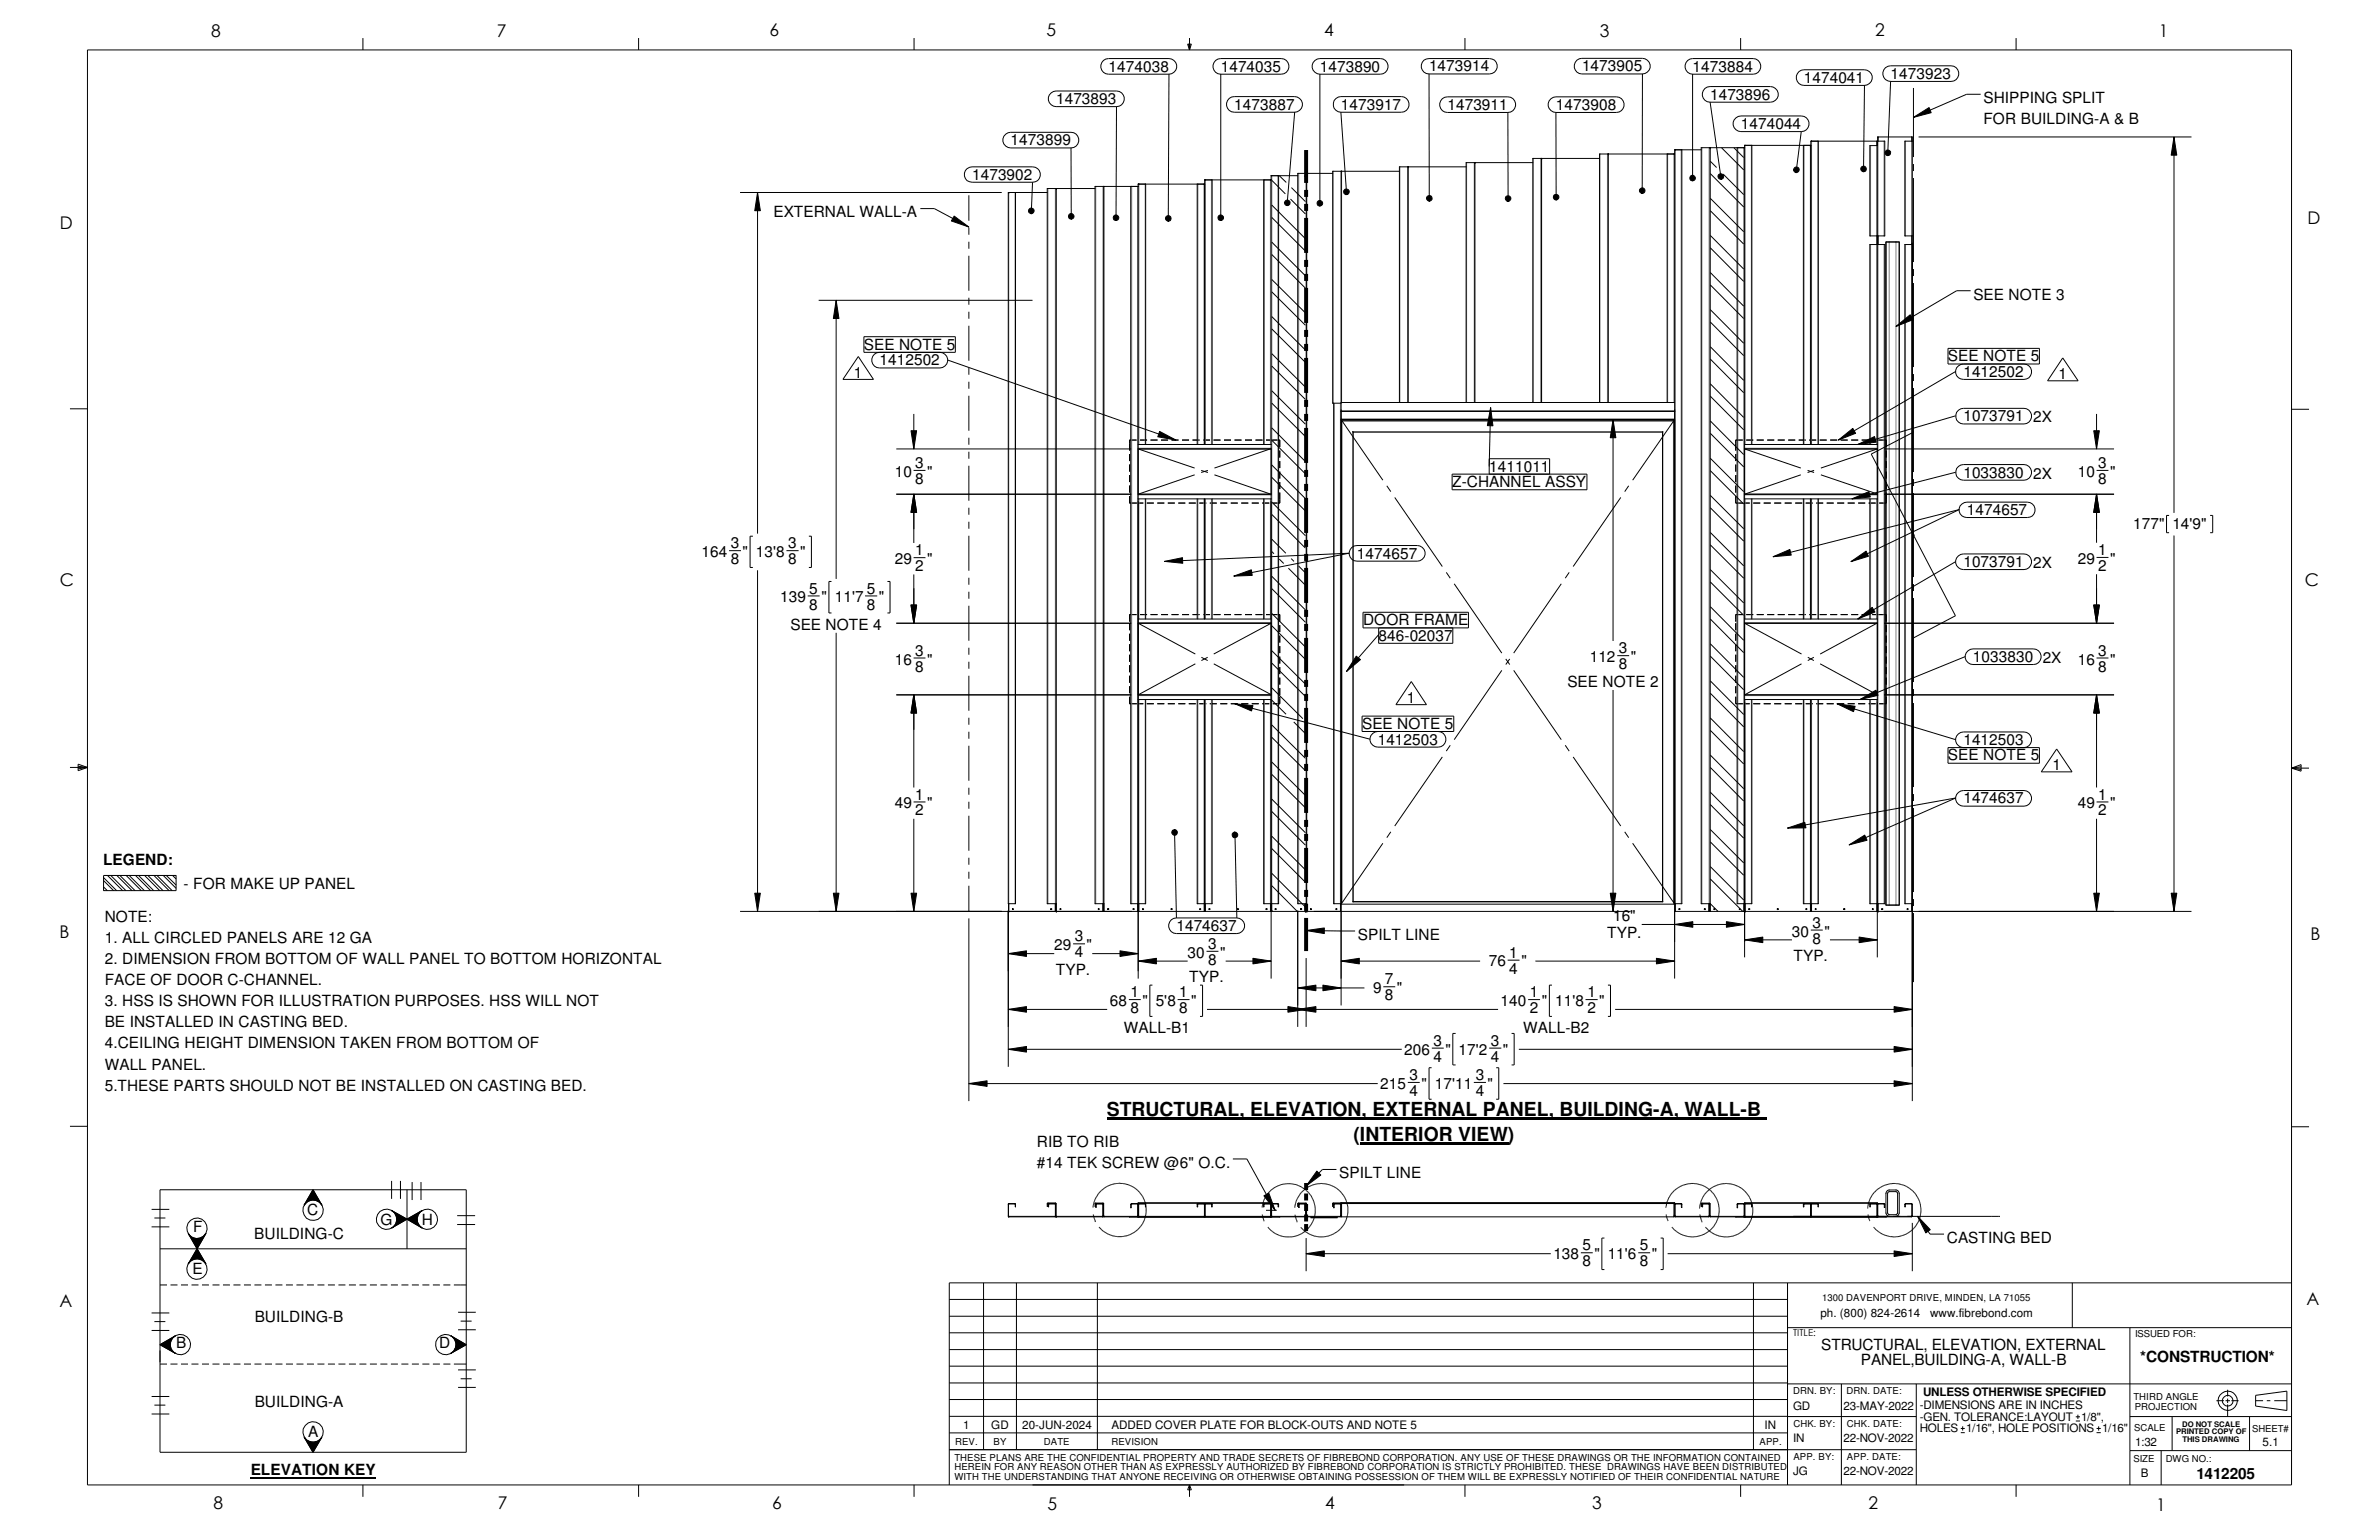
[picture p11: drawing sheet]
<svg xmlns="http://www.w3.org/2000/svg" width="432mm" height="279mm" viewBox="0 0 432 279" stroke-linecap="round" stroke-linejoin="round" font-family="sans-serif">
<defs><g id="words">
<g font-size="3.5">
<text x="200.9" y="202.4">STRUCTURAL, ELEVATION, EXTERNAL PANEL, BUILDING-A, WALL-B</text>
<text x="245.7" y="207">(INTERIOR VIEW)</text>
</g>
<g font-size="3.2">
<text x="38.3" y="6.6">8</text>
<text x="90.2" y="6.7">7</text>
<text x="139.7" y="6.5">6</text>
<text x="189.9" y="6.5">5</text>
<text x="240.4" y="6.6">4</text>
<text x="290.4" y="6.7">3</text>
<text x="340.4" y="6.5">2</text>
<text x="391.8" y="6.7">1</text>
<text x="10.9" y="41.5">D</text>
<text x="418.8" y="40.7">D</text>
<text x="10.8" y="106.3">C</text>
<text x="418.3" y="106.4">C</text>
<text x="10.8" y="170.2">B</text>
<text x="419.4" y="170.6">B</text>
<text x="10.8" y="237.2">A</text>
<text x="418.6" y="236.7">A</text>
<text x="38.8" y="273.8">8</text>
<text x="90.3" y="273.8">7</text>
<text x="140.2" y="273.8">6</text>
<text x="190.1" y="273.9">5</text>
<text x="240.5" y="273.8">4</text>
<text x="289" y="273.9">3</text>
<text x="339.1" y="273.9">2</text>
<text x="391.3" y="274.1">1</text>
</g>
<g font-size="2.8">
<text x="201.2" y="13">1474038</text>
<text x="221.6" y="13">1474035</text>
<text x="239.6" y="13">1473890</text>
<text x="259.4" y="13">1473914</text>
<text x="287.1" y="13">1473905</text>
<text x="307.2" y="13">1473884</text>
<text x="327.4" y="15">1474041</text>
<text x="343.2" y="14.3">1473923</text>
<text x="191.7" y="18.8">1473893</text>
<text x="224" y="19.9">1473887</text>
<text x="243.4" y="19.9">1473917</text>
<text x="262.7" y="19.9">1473911</text>
<text x="282.4" y="19.9">1473908</text>
<text x="310.4" y="18.1">1473896</text>
<text x="316" y="23.4">1474044</text>
<text x="360" y="18.7">SHIPPING SPLIT</text>
<text x="360" y="22.6">FOR BUILDING-A &amp; B</text>
<text x="183.4" y="26.4">1473899</text>
<text x="176.4" y="32.6">1473902</text>
<text x="140.4" y="39.5">EXTERNAL WALL-A</text>
<text x="358.2" y="54.4">SEE NOTE 3</text>
<text x="156.8" y="63.5">SEE NOTE 5</text>
<text x="353.6" y="65.6">SEE NOTE 5</text>
<text x="155" y="68.5">1</text>
<text x="159.6" y="66.3">1412502</text>
<text x="356.4" y="68.4">1412502</text>
<text x="373.6" y="68.7">1</text>
<text x="356.4" y="76.4">1073791</text>
<text x="369" y="76.6">2X</text>
<text x="162.4" y="86.5">10</text>
<text x="166.1" y="84.9">3</text>
<text x="166.1" y="87.8">8</text>
<text x="168.3" y="86.5">&quot;</text>
<text x="263.6" y="88.4">Z-CHANNEL ASSY</text>
<text x="270.3" y="85.6">1411011</text>
<text x="356.4" y="86.7">1033830</text>
<text x="369" y="86.8">2X</text>
<text x="377.1" y="86.5">10</text>
<text x="380.8" y="84.9">3</text>
<text x="380.8" y="87.8">8</text>
<text x="383" y="86.5">&quot;</text>
<text x="357" y="93.4">1474657</text>
<text x="127.3" y="101.1">164</text>
<text x="132.6" y="99.5">3</text>
<text x="134.8" y="101.1">&quot;</text>
<text x="137.2" y="101.1">13'8</text>
<text x="143" y="99.5">3</text>
<text x="145.2" y="101.1">&quot;</text>
<text x="166.1" y="100.8">1</text>
<text x="246.3" y="101.3">1474657</text>
<text x="380.8" y="100.7">1</text>
<text x="387.2" y="96.1">177&quot;</text>
<text x="394.3" y="96.1">14'9&quot;</text>
<text x="132.6" y="102.4">8</text>
<text x="143" y="102.4">8</text>
<text x="146.9" y="107.7">5</text>
<text x="157.4" y="107.7">5</text>
<text x="162.4" y="102.4">29</text>
<text x="166.1" y="103.6">2</text>
<text x="168.3" y="102.4">&quot;</text>
<text x="356.4" y="102.9">1073791</text>
<text x="369" y="103">2X</text>
<text x="377.1" y="102.3">29</text>
<text x="380.8" y="103.6">2</text>
<text x="383" y="102.3">&quot;</text>
<text x="141.6" y="109.3">139</text>
<text x="146.9" y="110.6">8</text>
<text x="149.1" y="109.3">&quot;</text>
<text x="151.5" y="109.3">11'7</text>
<text x="157.4" y="110.6">8</text>
<text x="159.5" y="109.3">&quot;</text>
<text x="247.4" y="113.5">DOOR FRAME</text>
<text x="143.5" y="114.2">SEE NOTE 4</text>
<text x="166.1" y="119">3</text>
<text x="250.2" y="116.2">846-02037</text>
<text x="293.8" y="118.5">3</text>
<text x="380.8" y="119">3</text>
<text x="162.4" y="120.6">16</text>
<text x="166.1" y="121.8">8</text>
<text x="168.3" y="120.6">&quot;</text>
<text x="284.5" y="124.6">SEE NOTE 2</text>
<text x="288.5" y="120.1">112</text>
<text x="293.8" y="121.4">8</text>
<text x="296" y="120.1">&quot;</text>
<text x="358.1" y="120.1">1033830</text>
<text x="370.8" y="120.3">2X</text>
<text x="377.1" y="120.6">16</text>
<text x="380.8" y="121.8">8</text>
<text x="383" y="120.6">&quot;</text>
<text x="255.4" y="127.5">1</text>
<text x="247.2" y="132.2">SEE NOTE 5</text>
<text x="250.1" y="135.1">1412503</text>
<text x="353.6" y="138">SEE NOTE 5</text>
<text x="356.4" y="135.2">1412503</text>
<text x="372.5" y="139.7">1</text>
<text x="162.4" y="146.7">49</text>
<text x="166.1" y="148">2</text>
<text x="166.1" y="145.1">1</text>
<text x="168.3" y="146.7">&quot;</text>
<text x="356.4" y="145.8">1474637</text>
<text x="377.1" y="146.7">49</text>
<text x="380.8" y="145.1">1</text>
<text x="380.8" y="148">2</text>
<text x="383" y="146.7">&quot;</text>
<text x="18.7" y="157">LEGEND:</text>
<text x="33.3" y="161.4">- FOR MAKE UP PANEL</text>
<text x="19" y="167.3">NOTE:</text>
<text x="292.8" y="167.1">16&quot;</text>
<text x="19" y="171.1">1. ALL CIRCLED PANELS ARE 12 GA</text>
<text x="191.3" y="172.4">29</text>
<text x="195.1" y="170.8">3</text>
<text x="195.1" y="173.7">4</text>
<text x="197.2" y="172.4">&quot;</text>
<text x="213.5" y="168.9">1474637</text>
<text x="215.6" y="173.8">30</text>
<text x="219.3" y="172.2">3</text>
<text x="221.4" y="173.8">&quot;</text>
<text x="246.5" y="170.5">SPILT LINE</text>
<text x="273.9" y="173.8">1</text>
<text x="291.7" y="170.3">TYP.</text>
<text x="325.2" y="169.9">30</text>
<text x="329" y="168.3">3</text>
<text x="329" y="171.2">8</text>
<text x="331.1" y="169.9">&quot;</text>
<text x="19" y="174.9">2. DIMENSION FROM BOTTOM OF WALL PANEL TO BOTTOM HORIZONTAL</text>
<text x="19" y="178.7">FACE OF DOOR C-CHANNEL.</text>
<text x="191.6" y="176.9">TYP.</text>
<text x="215.9" y="178.2">TYP.</text>
<text x="219.3" y="175.1">8</text>
<text x="251.4" y="178.6">7</text>
<text x="270.3" y="175.3">76</text>
<text x="273.9" y="176.7">4</text>
<text x="276.1" y="175.3">&quot;</text>
<text x="325.5" y="174.4">TYP.</text>
<text x="19" y="182.6">3. HSS IS SHOWN FOR ILLUSTRATION PURPOSES. HSS WILL NOT</text>
<text x="201.4" y="182.5">68</text>
<text x="205.2" y="183.8">8</text>
<text x="205.2" y="180.9">1</text>
<text x="207.3" y="182.5">&quot;</text>
<text x="209.8" y="182.5">5'8</text>
<text x="214" y="180.9">1</text>
<text x="214" y="183.8">8</text>
<text x="216.2" y="182.5">&quot;</text>
<text x="249.3" y="180.2">9</text>
<text x="251.4" y="181.5">8</text>
<text x="253.5" y="180.2">&quot;</text>
<text x="272.4" y="182.5">140</text>
<text x="277.7" y="183.8">2</text>
<text x="277.7" y="180.9">1</text>
<text x="279.9" y="182.5">&quot;</text>
<text x="282.3" y="182.5">11'8</text>
<text x="288.1" y="180.9">1</text>
<text x="288.1" y="183.8">2</text>
<text x="290.3" y="182.5">&quot;</text>
<text x="19" y="186.4">BE INSTALLED IN CASTING BED.</text>
<text x="19" y="190.2">4.CEILING HEIGHT DIMENSION TAKEN FROM BOTTOM OF</text>
<text x="204" y="187.5">WALL-B1</text>
<text x="254.9" y="191.3">206</text>
<text x="260.2" y="189.7">3</text>
<text x="262.3" y="191.3">&quot;</text>
<text x="264.8" y="191.3">17'2</text>
<text x="270.6" y="189.7">3</text>
<text x="272.8" y="191.3">&quot;</text>
<text x="276.5" y="187.5">WALL-B2</text>
<text x="19" y="194.1">WALL PANEL.</text>
<text x="19" y="197.9">5.THESE PARTS SHOULD NOT BE INSTALLED ON CASTING BED.</text>
<text x="250.5" y="197.5">215</text>
<text x="255.8" y="196">3</text>
<text x="258" y="197.5">&quot;</text>
<text x="260.2" y="192.6">4</text>
<text x="260.4" y="197.5">17'11</text>
<text x="267.8" y="196">3</text>
<text x="270" y="197.5">&quot;</text>
<text x="270.6" y="192.6">4</text>
<text x="255.8" y="198.8">4</text>
<text x="267.8" y="198.8">4</text>
<text x="188.2" y="208.1">RIB TO RIB</text>
<text x="188.2" y="211.9">#14 TEK SCREW @6&quot; O.C.</text>
<text x="243.1" y="213.8">SPILT LINE</text>
<text x="55.8" y="220.5">C</text>
<text x="35.1" y="223.6">F</text>
<text x="46.1" y="224.7">BUILDING-C</text>
<text x="69" y="222.2">G</text>
<text x="76.5" y="222.2">H</text>
<text x="287.2" y="226.9">5</text>
<text x="297.6" y="226.9">5</text>
<text x="353.4" y="225.5">CASTING BED</text>
<text x="35" y="231.1">E</text>
<text x="281.9" y="228.4">138</text>
<text x="287.2" y="229.7">8</text>
<text x="289.4" y="228.4">&quot;</text>
<text x="291.8" y="228.4">11'6</text>
<text x="297.6" y="229.7">8</text>
<text x="299.8" y="228.4">&quot;</text>
<text x="46.2" y="239.9">BUILDING-B</text>
<text x="32" y="244.6">B</text>
<text x="79.7" y="244.6">D</text>
<text x="330.5" y="244.9">STRUCTURAL, ELEVATION, EXTERNAL</text>
<text x="337.8" y="247.7">PANEL,BUILDING-A, WALL-B</text>
<text x="388.5" y="247.1">*CONSTRUCTION*</text>
<text x="46.2" y="255.4">BUILDING-A</text>
<text x="55.9" y="260.6">A</text>
<text x="45.5" y="267.7">ELEVATION KEY</text>
<text x="398.7" y="268.4">1412205</text>
</g>
<g font-size="2.1">
<text x="330.4" y="239">ph. (800) 824-2614</text>
<text x="350.4" y="239">www.fibrebond.com</text>
<text x="325.5" y="255.7">GD</text>
<text x="334.6" y="255.7">23-MAY-2022</text>
<text x="348.4" y="255.7">-DIMENSIONS ARE IN INCHES</text>
<text x="348.4" y="257.8">-GEN. TOLERANCE:LAYOUT</text>
<text x="349" y="253.2">UNLESS OTHERWISE SPECIFIED</text>
<text x="377.7" y="257.8">1/8&quot;,</text>
<text x="174.8" y="259.2">1</text>
<text x="179.9" y="259.2">GD</text>
<text x="185.5" y="259.2">20-JUN-2024</text>
<text x="201.7" y="259.2">ADDED COVER PLATE FOR BLOCK-OUTS AND NOTE 5</text>
<text x="320.3" y="259.2">IN</text>
<text x="325.5" y="261.6">IN</text>
<text x="334.6" y="261.6">22-NOV-2022</text>
<text x="348.4" y="259.9">HOLES 1/16&quot;, HOLE POSITIONS 1/16&quot;</text>
<text x="387.6" y="262.4">1:32</text>
<text x="410.7" y="262.4">5.1</text>
<text x="325.5" y="267.6">JG</text>
<text x="334.6" y="267.6">22-NOV-2022</text>
<text x="388.6" y="267.9">B</text>
</g>
<g font-size="1.7">
<text x="330.7" y="236.1">1300 DAVENPORT DRIVE, MINDEN, LA 71055</text>
<text x="325.5" y="242.4">TITLE:</text>
<text x="387.5" y="242.7">ISSUED FOR:</text>
<text x="325.5" y="252.9">DRN. BY:</text>
<text x="335.2" y="252.9">DRN. DATE:</text>
<text x="387.2" y="254">THIRD ANGLE</text>
<text x="387.5" y="255.7">PROJECTION</text>
<text x="173.4" y="262.2">REV.</text>
<text x="180.3" y="262.2">BY</text>
<text x="189.5" y="262.2">DATE</text>
<text x="201.7" y="262.2">REVISION</text>
<text x="319.4" y="262.2">APP.</text>
<text x="325.5" y="258.9">CHK. BY:</text>
<text x="335.2" y="258.9">CHK. DATE:</text>
<text x="387.3" y="259.7">SCALE</text>
<text x="408.8" y="259.8">SHEET#</text>
<text x="173.2" y="266.8">HEREIN FOR ANY REASON OTHER THAN AS EXPRESSLY AUTHORIZED BY FIBREBOND CORPORATION IS STRICTLY PROHIBITED. THESE DRAWINGS HAVE BEEN DISTRIBUTED</text>
<text x="173.2" y="268.6">WITH THE UNDERSTANDING THAT ANYONE RECEIVING OR OTHERWISE OBTAINING POSSESSION OF THEM WILL BE EXPRESSLY NOTIFIED OF THEIR CONFIDENTIAL NATURE</text>
<text x="173.2" y="265">THESE PLANS ARE THE CONFIDENTIAL PROPERTY AND TRADE SECRETS OF FIBREBOND CORPORATION. ANY USE OF THESE DRAWINGS OR THE INFORMATION CONTAINED</text>
<text x="325.5" y="264.9">APP. BY:</text>
<text x="335.2" y="264.8">APP. DATE:</text>
<text x="387.2" y="265.3">SIZE</text>
<text x="393.1" y="265.3">DWG NO.:</text>
</g>
<g font-size="1.4">
<text x="395" y="260.2">PRINTED COPY OF</text>
<text x="396.1" y="258.8">DO NOT SCALE</text>
<text x="396.2" y="261.7">THIS DRAWING</text>
</g>
</g></defs>
<g fill="none" stroke="#000" stroke-width=".18">
<path d="M15.9 9.1h400v260.3h-400zM65.9 6.9v2.2M115.9 6.9v2.2M165.9 6.9v2.2M190.8 16.8l.9-.3h10.9a1.42 1.42 0 0 1 1.5 1.4 1.42 1.42 0 0 1-1.5 1.4h-10.9a1.41 1.41 0 0 1-1.3-.9 1.41 1.41 0 0 1 .4-1.6zM200.3 11l.4-.3 .5-.1h11a1.42 1.42 0 0 1 1.4 1.4 1.42 1.42 0 0 1-1.4 1.5h-11a1.43 1.43 0 0 1-1.3-1 1.43 1.43 0 0 1 .4-1.5zM202.6 19.3v20.2M212.2 13.4l-.2 26.2M215.6 8h.6l-.3 1.1zM215.7 8l.2 1.1M215.9 6.9v2.2M216 8l-.1 1.1"/>
<path d="M220.6 11l.5-.3 .5-.1h10.9a1.42 1.42 0 0 1 1.5 1.4 1.42 1.42 0 0 1-1.5 1.5h-10.9a1.43 1.43 0 0 1-1.4-1 1.43 1.43 0 0 1 .4-1.5zM221.6 13.4v26.1M223.1 17.9l.4-.3 .5-.1h11a1.42 1.42 0 0 1 1.4 1.4 1.42 1.42 0 0 1-1.4 1.5h-11a1.43 1.43 0 0 1-1.3-1 1.43 1.43 0 0 1 .4-1.5zM238.7 11l.9-.4h10.9a1.42 1.42 0 0 1 1.4 1.4 1.42 1.42 0 0 1-1.4 1.5h-10.9a1.41 1.41 0 0 1-1.4-1 1.41 1.41 0 0 1 .5-1.5zM239.6 13.4v23.5M242.5 17.9l.9-.4h11a1.42 1.42 0 0 1 1.4 1.4 1.42 1.42 0 0 1-1.4 1.5h-11a1.41 1.41 0 0 1-1.4-1 1.41 1.41 0 0 1 .5-1.5zM258.4 10.9l1-.3h10.9a1.4 1.4 0 0 1 1.5 1.4 1.4 1.4 0 0 1-1.5 1.4h-10.9a1.43 1.43 0 0 1-1.3-.9 1.43 1.43 0 0 1 .3-1.6zM259.4 13.4v22.6M261.8 17.9l.4-.2 .5-.1h11a1.42 1.42 0 0 1 1.4 1.4 1.42 1.42 0 0 1-1.4 1.4h-11a1.43 1.43 0 0 1-1.3-.9 1.43 1.43 0 0 1 .4-1.6zM265.9 6.9v2.2M281.5 17.9l.9-.3h11a1.42 1.42 0 0 1 1.4 1.4 1.42 1.42 0 0 1-1.4 1.4h-11a1.41 1.41 0 0 1-1.3-.9 1.41 1.41 0 0 1 .4-1.6zM286.2 10.9l.9-.3h11a1.42 1.42 0 0 1 1.4 1.4 1.42 1.42 0 0 1-1.4 1.4h-11a1.43 1.43 0 0 1-1.3-.9 1.43 1.43 0 0 1 .4-1.6z"/>
<path d="M298.1 13.4v21.2M306.3 11l.9-.4h11a1.42 1.42 0 0 1 1.4 1.4 1.42 1.42 0 0 1-1.4 1.5h-11a1.43 1.43 0 0 1-1.3-1 1.43 1.43 0 0 1 .4-1.5zM307.2 13.4v18.9M309.5 16l.4-.2 .5-.1h11a1.42 1.42 0 0 1 1.4 1.4 1.42 1.42 0 0 1-1.4 1.4h-11a1.43 1.43 0 0 1-1.3-.9 1.43 1.43 0 0 1 .4-1.6zM310.4 18.5l1.9 13.5M315.9 6.9v2.2M326.5 13l.9-.3h11a1.42 1.42 0 0 1 1.4 1.4 1.42 1.42 0 0 1-1.4 1.4h-11a1.43 1.43 0 0 1-1.3-1 1.43 1.43 0 0 1 .4-1.5zM338.4 15.5l-.2 15.1M342.2 12.3l1-.4h10.9a1.42 1.42 0 0 1 1.4 1.5 1.42 1.42 0 0 1-1.4 1.4h-10.9a1.43 1.43 0 0 1-1.4-1 1.43 1.43 0 0 1 .4-1.5zM343.2 14.7l-.6 13M347.3 16v12.5M359.5 17.1h-2.5l-9.7 4.2"/>
<path d="M365.9 6.9v2.2M134.3 34.9h47.5M137.5 34.9l.5 3.3h-1zM137.5 34.9v61.9M167 37.8h2.6l6.3 3.4M173.2 39.2l2.7 2-3.2-1.1zM175.5 30.6l.9-.3h11a1.4 1.4 0 0 1 1.4 1.4 1.4 1.4 0 0 1-1.4 1.4h-11a1.39 1.39 0 0 1-1.3-.9 1.39 1.39 0 0 1 .4-1.6zM175.9 35.4v4.6M182.5 24.3l.9-.3h11a1.42 1.42 0 0 1 1.4 1.4 1.42 1.42 0 0 1-1.4 1.4h-11a1.41 1.41 0 0 1-1.3-.9 1.41 1.41 0 0 1 .4-1.6zM183.1 34.9h.1M184.3 34.9v129.1h-1.3v-129.1h7.1M186.7 38a.51 .51 0 0 1 .9 0 .51 .51 0 0 1-.4 .8v-.5v.5a.53 .53 0 0 1-.5-.8z"/>
<path d="M187.4 33.1l-.2 5.2M191.7 34.2v131.2M191.7 34.2h.1M194.1 38.9a.51 .51 0 0 1 .8 .1 .51 .51 0 0 1-.5 .8v-.6v.6a.51 .51 0 0 1-.4-.3 .51 .51 0 0 1 .1-.6zM194.4 26.8v12.4M198.8 34.2h-8.7v129.8h1.6v1.4M200.3 33.8v131.6M202.2 39.2a.51 .51 0 0 1 .8 .1 .51 .51 0 0 1-.4 .7v-.5v.5a.51 .51 0 0 1-.5-.3 .51 .51 0 0 1 .1-.5zM205.2 33.8v130.2h2.7v-37.1M206.6 33.8h-7.8v130.2h1.6v1.4M207.9 33.4v47.2M211.7 39.2a.51 .51 0 0 1 .8 .2 .51 .51 0 0 1-.5 .7v-.5v.5h-.1a.49 .49 0 0 1-.2-.9z"/>
<path d="M217.3 33.4v47.2M218.7 33.4h-12.1v48M220 32.6v48M221.2 39.2a.51 .51 0 0 1 .8 .1 .51 .51 0 0 1-.4 .7v-.5v.5a.51 .51 0 0 1-.5-.3 .51 .51 0 0 1 .1-.5zM229.4 32.6v48M230.7 32.6h-12v48M230.8 39.5l6.1 6.1M230.8 32.7l2.5 2.5M230.8 37.2l6.1 6.1M232.1 31.9v132.1h-2.7v-37.1M232.2 31.9l1.3 1.2M233.3 36.4a.5 .5 0 0 1 .8 .3 .5 .5 0 0 1-.5 .6v-.5v.5a.5 .5 0 0 1-.4-.4 .5 .5 0 0 1 .1-.5z"/>
<path d="M234.2 36.1l2.7 2.7M234.4 34l2.5 2.6M235 20.3l-1.4 16.5M235.5 31.9h-4.8v49.5M236.7 31.9l.2 .2M237.2 31.5v133.9h58.8M237.2 31.5h.1M239.2 36.5a.51 .51 0 0 1 .8 .2 .51 .51 0 0 1-.4 .7v-.5v.5a.51 .51 0 0 1-.5-.3 .51 .51 0 0 1 .1-.6zM241.9 31.5h-6.4v132.5h1.7v1.4M243.4 20.3l1 14.5M243.5 31.1v41.9M243.5 31.1h.1"/>
<path d="M244.1 34.3a.52 .52 0 0 1 .8 .3 .52 .52 0 0 1-.5 .7v-.5v.5a.52 .52 0 0 1-.5-.4 .52 .52 0 0 1 .2-.6zM254 31.1h-12.1v42.1h1.5M255.6 30.3v42.7M255.6 30.3h.1M259.1 35.6a.51 .51 0 0 1 .8 .2 .51 .51 0 0 1-.5 .7v-.5v.5l-.2-.1a.51 .51 0 0 1-.1-.8zM266.1 30.3h-12.1v42.7M267.7 29.5v43.5M267.7 29.5h.1M273.3 35.6a.52 .52 0 0 1 .9 .2 .52 .52 0 0 1-.5 .7v-.5v.5l-.3-.1a.51 .51 0 0 1-.1-.8zM273.7 20.4v15.6M278.2 29.5h-12.1v43.5M279.8 28.7v44.3"/>
<path d="M279.8 28.7h.1M282.1 35.4a.52 .52 0 0 1 .8 .2 .52 .52 0 0 1-.5 .7v-.5v.5a.54 .54 0 0 1-.3-.9zM282.4 20.4v15.4M290.3 28.7h-12.1v44.3M291.9 27.9v45.1M291.9 27.9h.1M297.6 34.4a.51 .51 0 0 1 .9-.1 .51 .51 0 0 1-.4 .8v-.5v.5h-.2a.49 .49 0 0 1-.3-.7zM302.6 27.9v45.1M304 27.9h-13.7v45.1M305.3 27.2v136.8h-1.3M306.8 32a.51 .51 0 0 1 .9 .1 .51 .51 0 0 1-.5 .7v-.5v.5a.51 .51 0 0 1-.5-.3 .51 .51 0 0 1 .1-.5zM308.8 27.2h-4.8v150.3"/>
<path d="M310.4 26.8h.1M310.4 26.8v138.6h6.2v-1.4M310.4 38.2l6.1 6.1M310.4 31.5l6.1 6M310.4 36l6.1 6M310.4 29.3l1.2 1.1M311.9 31.7a.51 .51 0 0 1 .9 0 .51 .51 0 0 1-.4 .8l-.1-.5 .1 .5a.52 .52 0 0 1-.5-.2 .52 .52 0 0 1 0-.6zM312.5 26.8l4 4M312.8 31.6l3.7 3.7M314.7 26.8l1.8 1.8M315.1 21.4l.9-.4h10.9a1.42 1.42 0 0 1 1.5 1.5 1.42 1.42 0 0 1-1.5 1.4h-10.9a1.41 1.41 0 0 1-1.3-1 1.41 1.41 0 0 1 .4-1.5zM315.3 26.8v137.2h2.7v-37.1"/>
<path d="M316.7 26.8h-7.9v137.2h1.6M318 26.4v54.2M325.8 30.4a.52 .52 0 0 1 .8 .3 .52 .52 0 0 1-.6 .6l.1-.5-.1 .5-.2-.1a.48 .48 0 0 1 0-.8zM326.9 23.8l-.8 7M327.3 26.4v54.2M328.6 26.4h.1M328.7 26.4h-12v55M330 25.6v55M337.9 30.3a.51 .51 0 0 1 .8 .2 .51 .51 0 0 1-.5 .7v-.6v.6l-.2-.1a.51 .51 0 0 1-.1-.8zM340.7 25.6v.8M340.7 25.6v55.8M340.7 26.4h-1.3v16.4h2.7v-17.2h-13.4v55"/>
<path d="M340.8 25.6v-.8h6.3v175M340.9 24.8h.1M340.9 24.8v.8M342.3 27.3a.52 .52 0 0 1 .9 .2 .52 .52 0 0 1-.6 .7v-.5v.5h-.2a.53 .53 0 0 1-.1-.9zM347 24.8v.8M347.1 25.6h-1.4v17.2h1.4M347.3 21.3l2.8-1.8 .4 .9zM347.3 29.8v1.2M347.3 32.3v15.2M348.2 24.8h49.6M394.6 24.8l.5 3.4h-1zM394.6 24.8v68.2"/>
<path d="M148.6 54.5h38.8M151.8 54.5l.5 3.3h-1zM151.8 54.5v50.5M175.9 41.3v1.3M175.9 43.9v1.2M175.9 46.4v6.3M175.9 54v1.3M175.9 56.6v1.2M175.9 59.1v6.3M230.8 59.7l6.1 6M230.8 53l6.1 6M230.8 46.2l6.1 6.1"/>
<path d="M230.8 57.4l6.1 6.1M230.8 50.7l6.1 6.1M230.8 43.9l6.1 6.1M310.4 58.4l6.1 6.1M310.4 51.7l6.1 6.1M310.4 45l6.1 6.1M310.4 56.2l6.1 6.1M310.4 49.4l6.1 6.1M310.4 42.7l6.1 6.1M340.7 42.8v1.6M340.8 42.8v1.6M340.9 42.8v1.6"/>
<path d="M342.3 43.9h2.4v120.3h-2.4zM344.1 59.2l2.6-2.1 .5 .9zM347 42.8v1.6M347.1 44.4h-1.4v119.6h1.4M347.3 48.8v1.3M347.3 51.4v15.2M357.7 52.7h-2.6l-11 6.5M12.7 74.2h3.2M155.8 64.7l2.7 4.1h-5.5zM156.8 61.1h16.6v2.8h-16.6zM159.6 63.9a1.42 1.42 0 0 0-1.4 1.4 1.42 1.42 0 0 0 1.4 1.5h11a1.42 1.42 0 0 0 1.4-1.5 1.42 1.42 0 0 0-1.4-1.4M165.4 78.1h1l-.5 3.3z"/>
<path d="M165.9 75.1v6.3M172 65.3l41.4 14.5M175.9 66.7v1.3M175.9 69.3v1.2M175.9 71.8v6.3M175.9 79.4v1.3M206.3 79.8h-1.3v1.9M206.9 79.8h1.3M208.8 79.8h1.3M210.5 78.3l2.9 1.5-3.3-.6zM210.7 79.8h1.3M212.6 79.8h1.3"/>
<path d="M214.5 79.8h1.3M216.5 79.8h1.2M218.4 79.8h1.2M220.3 79.8h1.2M222.2 79.8h1.2M224.1 79.8h1.2M226 79.8h1.2M227.9 79.8h1.3M229.8 79.8h2.5M230.8 79.9l6.1 6.1M230.8 73.2l6.1 6M230.8 66.4l6.1 6.1"/>
<path d="M230.8 77.6l6.1 6.1M230.8 70.9l6.1 6.1M230.8 64.2l6.1 6M232.3 79.8v1.3M242.1 73.2v90.8h1.3M243.4 74.5v.1h60.6v-.1M243.4 76v.1M243.4 76.6h.1M243.4 76.1h60.6M243.4 76.1l7.6 11M243.5 76.3l.1 .1M243.5 76.3v87.7h60.3v-87.7"/>
<path d="M243.5 76.3h60.3M245.5 78.3l.1 .1M245.6 78.4v85.2M245.6 78.4h56.2M270.6 74l.4 3.3-1-.1zM270.6 74l-.3 10.5M292.8 76.1l.5 3.3h-1zM292.8 76.1v40.2M301.8 78.4v85.2M301.8 78.3v.1M303.8 76.3l-.1 .1M303.8 76.6h.2"/>
<path d="M304 76v.1M304 73h-60.6v109.4M304 76.1l-7.7 11M310.4 78.6l6.1 6.1M310.4 71.9l6.1 6.1M310.4 65.2l6.1 6M310.4 76.4l6.1 6.1M310.4 69.6l6.1 6.1M310.4 62.9l6.1 6.1M316.3 79.8h-1.3v1.9M316.9 79.8h1.3M318.9 79.8h1.2"/>
<path d="M320.8 79.8h1.2M322.7 79.8h1.2M324.6 79.8h1.2M326.5 79.8h1.2M328.4 79.8h1.2M330.3 79.8h1.3M332.2 79.8h1.3M333.7 79.8l2.6-2.1 .5 .9zM334.1 79.8h1.3M336 79.8h1.3M337.9 79.8h1.3M339.8 79.8h2.6"/>
<path d="M342.3 79.8v1.3M347.3 67.9v1.2M347.3 70.4v15.2M347.3 78.4l-7.7 4 15.3 29.3-7.6 4M353.6 63.2h16.6v2.8h-16.6zM355 67.4l-21.3 12.4M355 75.4l-17.8 5.2M355.5 74.4l.9-.3h11a1.42 1.42 0 0 1 1.4 1.4 1.42 1.42 0 0 1-1.4 1.4h-11a1.41 1.41 0 0 1-1.4-.9 1.41 1.41 0 0 1 .5-1.6zM356.4 66a1.4 1.4 0 0 0-1.5 1.4 1.4 1.4 0 0 0 1.5 1.4h11a1.4 1.4 0 0 0 1.3-1.4 1.4 1.4 0 0 0-1.3-1.4M374.4 64.9l2.8 4.2h-5.6zM380 78.1h1l-.5 3.3zM380.5 75.1v6.3"/>
<path d="M415.9 74.3h3.2M132.3 99.9h2.2M136.7 97.3h-.6v5.7h.6M142.7 99.9h2.2M146.8 97.3h.5v5.7h-.5M162.7 81.4h42.6M162.7 89.7h42.6M165.8 85.3h2.2M165.9 89.7l.5 3.3h-1zM165.9 89.7v8.8M175.9 82v1.2M175.9 84.5v6.3"/>
<path d="M175.9 92.1v1.3M175.9 94.7v1.2M175.9 97.2v6.3M205 82.4v1.3M205 84.3v1.3M205 86.2v1.3M205 88.1v1.3M205 90v1.3h2.5M206.6 89.7v87.8M206.6 81.4v8.3M206.6 81.4h24.1M206.6 80.6h24.1"/>
<path d="M206.6 89.7h24.1M206.6 90.5h24.1M206.6 81.4l10.2 3.5M207.9 90.5v21.8M208.2 91.3h1.2M210.1 91.3h1.2M212 91.3h1.2M213.9 91.3h1.2M215.8 91.3h1.2M216.8 86.1l-10.2 3.6M217.3 90.5v21.8M217.7 91.3h1.2"/>
<path d="M218 85.3l1.2 .4M218.7 90.5v21.8M219.2 85.3l-1.2 .4M219.6 91.3h1.3M220 90.5v21.8M220.4 86.1l10.3 3.6M221.5 91.3h1.3M223.4 91.3h1.3M225.3 91.3h1.3M227.2 91.3h1.3M229.1 91.3h1.3M229.4 90.5v21.8"/>
<path d="M230.7 81.4l-10.3 3.5M230.7 89.7v87.8M230.7 81.4v8.3M230.8 93.3l6.1 6.1M230.8 86.6l6.1 6.1M230.8 97.8l2.6 2.6M230.8 91.1l6.1 6.1M230.8 84.4l6.1 6.1M231 91.3h1.3M232.3 81.7v1.3M232.3 83.7v1.2M232.3 85.6v1.2"/>
<path d="M232.3 87.5v1.2M232.3 89.4v1.9M245.4 99.3l.4-.2 .5-.1h11a1.42 1.42 0 0 1 1.4 1.4 1.42 1.42 0 0 1-1.4 1.4h-11a1.43 1.43 0 0 1-1.3-.9 1.43 1.43 0 0 1 .4-1.6zM251.7 88.1l.7 1.1M253.2 90.3l8.6 12.5M263.6 86h24.4v2.9h-24.4zM270.3 84.5h.1M270.3 86v-2.8h11v2.8M294.2 90.3l-8.7 12.5M295.6 88.1l-.7 1.1M310.4 98.8l6.1 6.1M310.4 92.1l6.1 6.1"/>
<path d="M310.4 85.4l6.1 6M310.4 96.6l6.1 6.1M310.4 89.9l6.1 6M310.4 83.1l6.1 6.1M315 82.4v1.3M315 84.3v1.3M315 86.2v1.3M315 88.1v1.3M315 90v1.3h2.6M316.7 89.7v23.4M316.7 81.4v8.3M316.7 81.4h24"/>
<path d="M316.7 80.6h24M316.7 89.7h24M316.7 90.5h24M316.7 81.4l10.2 3.5M318 90.5v21.8M318.2 91.3h1.3M320.1 91.3h1.3M322 91.3h1.3M323.9 91.3h1.3M325.8 91.3h1.3M326.9 86.1l-10.2 3.6M327.3 90.5v21.8"/>
<path d="M327.7 91.3h1.3M328.1 85.3l1.2 .4M328.7 90.5v21.8M329.3 85.3l-1.2 .4M329.6 91.3h1.3M330 90.5v21.8M330.5 86.1l10.2 3.5M331.6 91.3h1.2M333.5 91.3h1.2M335.4 91.3h1.2M336.1 90.5l3.1-1.3 .3 1zM337.2 80.6l3-1.4 .3 1z"/>
<path d="M337.3 91.3h1.2M339.2 91.3h1.2M339.4 80.6v-36.2h2.7v119.6h-2.7v-37.1M339.4 90.5v21.8M340.7 89.7v23.4M340.7 81.4v8.3M340.7 81.4l-10.2 3.5M341.1 91.3h1.3M342 81.4h41.7M342 89.7h41.7M342.3 81.7v1.3M342.3 83.7v1.2"/>
<path d="M342.3 85.6v1.2M342.3 87.5v1.2M342.3 89.4v1.9M347.2 97.1h.3M347.2 96.9l.3 .3M347.3 86.9v1.3M347.3 89.5v15.2M347.4 96.9l-.3 .3M355 85.7l-18.9 4.8M355.5 84.6l.9-.3h11a1.42 1.42 0 0 1 1.3 1.4 1.42 1.42 0 0 1-1.3 1.4h-11a1.41 1.41 0 0 1-1.4-.9 1.41 1.41 0 0 1 .5-1.6zM355.8 91.8l.7-.6 .5-.1h11a1.4 1.4 0 0 1 1.4 1.4 1.4 1.4 0 0 1-1.4 1.4h-11a1.4 1.4 0 0 1-1.2-2.1zM380.5 89.7l.5 3.3h-1z"/>
<path d="M380.5 89.7v8.8M380.5 85.3h2.2M393.7 93.5h-.5v3.1h.5M394.6 97.2v68.2M401.2 93.5h.4v3.1h-.4M137.5 103.5v61.9M146.6 108.1h2.2M150.9 105.5h-.4v5.7h.4M151.8 114.8v50.6M157 108.1h2.2M161.1 105.5h.4v5.7h-.4M162.7 113.1h42.6"/>
<path d="M165.4 109.8h1l-.5 3.3zM165.8 119.4h2.2M165.8 101.2h2.2M165.9 104.2v8.9M175.9 104.8v1.3M175.9 107.4v1.2M175.9 109.9v6.3M175.9 117.5v1.3M205 113.1v1.2M205 115v1.2M205 116.9v1.3M205 118.8v1.3"/>
<path d="M206.3 111.5h-1.3v1.3M206.6 113v.1M206.6 113.1h24.1M206.6 112.3h24.1M206.6 113.1l10.4 5.6M206.9 111.5h1.3M208.8 111.5h1.3M210.7 111.5h1.3M211.4 101.9l3.2-.7 .1 1zM211.4 101.9l33.5-1.5-21 4.1M212.6 111.5h1.3M214.5 111.5h1.3"/>
<path d="M216.5 111.5h1.2M218.1 119.3l1.1 .5M218.4 111.5h1.2M219.2 119.3l-1.1 .5M220.3 111.5h1.2M222.2 111.5h1.2M223.9 104.5l3.2-1.1 .2 1zM224.1 111.5h1.2M226 111.5h1.2M227.9 111.5h1.3M229.8 111.5h2.5M230.7 113v.1"/>
<path d="M230.7 113.1l-10.4 5.6M230.8 100.1l.4 .4M230.8 113.5l6.1 6.1M230.8 106.8l6.1 6.1M230.8 118.1l6.1 6M230.8 111.3l6.1 6.1M230.8 104.6l6.1 6.1M232.2 101.4l.8 .8M232.3 111.5v1.3M232.3 113.4v1.3M232.3 115.3v1.3M232.3 117.2v1.3"/>
<path d="M232.3 119.1v1.3M233.8 103.1l3.1 3.1M234.4 101.3l.5 .6M235.7 102.7l1.2 1.2M246.2 119l.7 .7-2.5 2.1zM247.4 111.1h19.1v2.8h-19.1zM250.2 115.1h.1M250.2 113.9v2.8h13.5v-2.8M250.2 115.1l-5.8 6.7M262.5 103.8l.7 1.1M263.9 105.9l8.7 12.6M273.3 119.5l.7 1.1"/>
<path d="M274 119.5l-.7 1.1M283.4 105.9l-8.7 12.6M284.8 103.8l-.7 1.1M293.5 119h2.2M310.4 119l6.1 6.1M310.4 112.3l6.1 6.1M310.4 105.6l6.1 6M310.4 116.8l6.1 6.1M310.4 110.1l6.1 6.1M310.4 103.3l6.1 6.1M315 113.1v1.2M315 115v1.2"/>
<path d="M315 116.9v1.3M315 118.8v1.3M316.3 111.5h-1.3v1.3M316.7 113.1v13M316.7 113.1h24M316.7 112.3h24M316.7 113.1l10.3 5.6M316.9 111.5h1.3M318.9 111.5h1.2M320.8 111.5h1.2M321.8 101l3.1-1.3 .2 1zM321.8 101l33.8-8.5-19.6 9.4"/>
<path d="M322.7 111.5h1.2M324.6 111.5h1.2M326.5 111.5h1.2M328.1 119.3l1.1 .5M328.4 111.5h1.2M329.2 119.3l-1.1 .5M330.3 111.5h1.3M332.2 111.5h1.3M334.1 111.5h1.3M336 101.9l2.7-1.9 .4 .9zM336 111.5h1.3M337.2 112.3l2.6-2.1 .5 .8z"/>
<path d="M337.9 111.5h1.3M339.8 111.5h2.6M340.7 113.1v13M340.7 113l-10.3 5.7M342 113.1h41.7M342.3 111.5v1.3M342.3 113.4v1.3M342.3 115.3v1.3M342.3 117.2v1.3M342.3 119.1v1.3M347.3 106v1.2M347.3 108.5v15.2"/>
<path d="M355 101.9l-17.8 10.4M355.5 100.8l.9-.3h11a1.42 1.42 0 0 1 1.3 1.4 1.42 1.42 0 0 1-1.3 1.4h-11a1.41 1.41 0 0 1-1.4-.9 1.41 1.41 0 0 1 .5-1.6zM356.7 119.1l-19.1 7.8M357.2 118.1l.9-.4h11a1.42 1.42 0 0 1 1.4 1.4 1.42 1.42 0 0 1-1.4 1.5h-11a1.41 1.41 0 0 1-1.3-1 1.41 1.41 0 0 1 .4-1.5zM380 109.8h1l-.5 3.3zM380.5 104.2v8.9M380.5 119.4h2.2M380.5 101.1h2.2M12.7 139.2h3.2M14.2 138.6l1.7 .6-1.7 .6zM14.2 139l1.7 .2M15.9 139.2l-1.7 .3"/>
<path d="M162.7 126.1h42.6M165.9 126.1l.5 3.3h-1zM165.9 126.1v16.8M175.9 120.1v1.2M175.9 122.6v6.3M175.9 130.2v1.3M175.9 132.8v1.2M175.9 135.3v6.3M205 126.4v1.3h2.5M205 120.7v1.3M205 122.6v1.3M205 124.5v1.3"/>
<path d="M206.6 126.1h24.1v.1M206.6 126.1v.1M206.6 126.9h24.1M208.2 127.7h1.2M210.1 127.7h1.2M212 127.7h1.2M213.9 127.7h1.2M215.8 127.7h1.2M217 120.4l-10.4 5.7M217.3 126.9v37.1h2.7v-37.1M217.7 127.7h1.2M218.7 126.9v38.5h-12v-1.4"/>
<path d="M219.6 127.7h1.3M220.3 120.4l10.4 5.6M221.5 127.7h1.3M223.4 127.7h1.3M224.1 127.7l3.3 .3-.2 1zM224.1 127.7l24.6 6.4M225.3 127.7h1.3M227.2 127.7h1.3M229.1 127.7h1.3M230.8 133.8l6.1 6M230.8 127l2.6 2.6M230.8 120.3l6.1 6.1"/>
<path d="M230.8 138.3l6.1 6M230.8 131.5l6.1 6.1M230.8 124.8l5.7 5.6M231 127.7h1.3M232.3 121v1.3M232.3 122.9v1.3M232.3 124.8v1.3M232.3 126.4v1.3M234.8 131l2.1 2.1M247.2 129.9h16.7v2.8h-16.7zM250.1 132.7a1.42 1.42 0 0 0-1.5 1.4 1.42 1.42 0 0 0 1.5 1.5h10.9a1.42 1.42 0 0 0 1.4-1.5 1.42 1.42 0 0 0-1.4-1.4M256.2 123.7l2.7 4.1h-5.5z"/>
<path d="M261.8 137.3l-8.6 12.6M263.2 135.2l-.7 1.1M272.6 121.6l-8.7 12.6M274.7 121.6l8.7 12.6M284.1 135.2l.7 1.1M285.5 137.3l8.7 12.6M292.8 125.2v40.2M310.4 139.2l6.1 6.1M310.4 132.5l6.1 6.1M310.4 125.8l6.1 6.1M310.4 137l6.1 6.1M310.4 130.3l6.1 6.1"/>
<path d="M310.4 123.5l6.1 6.1M315 120.7v1.3M315 122.6v1.3M315 124.5v1.3M315 126.4v1.3h2.6M316.7 126.1v47.6M316.7 126.9h24M316.7 126.1h24M318.2 127.7h1.3M320.1 127.7h1.3M322 127.7h1.3M323.9 127.7h1.3"/>
<path d="M325.8 127.7h1.3M327 120.4l-10.3 5.7M327.3 126.9v37.1h2.7v-37.1M327.7 127.7h1.3M328.7 126.9v38.5h-12v-1.4M329.6 127.7h1.3M330.4 120.4l10.3 5.7M331.6 127.7h1.2M333.4 127.7l3.3 .4-.3 1zM333.4 127.7l21.6 6.5M333.5 127.7h1.2M335.4 127.7h1.2"/>
<path d="M337.3 127.7h1.2M337.6 126.9l2.9-1.7 .4 1zM339.2 127.7h1.2M340.7 126.1v47.6M341.1 127.7h1.3M342 126.1h41.7M342.3 121v1.3M342.3 122.9v1.3M342.3 124.8v1.3M342.3 126.4v1.3M347.3 125v1.3M347.3 127.6v15.2"/>
<path d="M353.6 135.6h16.6v2.9h-16.6zM356.4 135.6a1.42 1.42 0 0 1-1.5-1.4 1.42 1.42 0 0 1 1.5-1.4h11a1.42 1.42 0 0 1 1.3 1.4 1.42 1.42 0 0 1-1.3 1.4M373.3 135.9l2.8 4.1h-5.6zM380.5 126.1l.5 3.3h-1zM380.5 126.1v16.8M415.9 139.4l1.8-.7v1.2zM415.9 139.4h3.2M415.9 139.4l1.8 .2M417.7 139.1l-1.8 .3M18.8 158.8h13.2v2.8h-13.2zM18.8 159.8l1.8 1.8M18.8 159.2l2.4 2.4"/>
<path d="M19.5 158.8l2.8 2.8M20.1 158.8l2.8 2.8M21.2 158.8l2.8 2.8M21.8 158.8l2.7 2.8M22.9 158.8l2.8 2.8M23.5 158.8l2.7 2.8M24.6 158.8l2.7 2.8M25.1 158.8l2.8 2.8M26.2 158.8l2.8 2.8M26.8 158.8l2.8 2.8M27.9 158.8l2.8 2.8M28.5 158.8l2.7 2.8"/>
<path d="M29.6 158.8l2.4 2.4M30.2 158.8l1.8 1.8M31.3 158.8l.7 .7M31.9 158.8l.1 .1M165.8 145.5h2.2M165.9 148.5v16.9M175.9 142.9v1.3M175.9 145.5v1.2M175.9 148v6.3M175.9 155.6v1.3M175.9 158.2v1.2M212.8 150.7l.4-.2v.5v-.5a.52 .52 0 0 1 .4 .7 .52 .52 0 0 1-.7 .3 .52 .52 0 0 1-.1-.8z"/>
<path d="M213.2 151l.3 15.5M223.8 151.1l.3-.1 .1 .5-.1-.5a.5 .5 0 0 1 .5 .6 .5 .5 0 0 1-.7 .3 .5 .5 0 0 1-.1-.8zM224.2 151.5l.3 15M230.8 154l6.1 6.1M230.8 147.2l6.1 6.1M230.8 140.5l6.1 6.1M230.8 158.5l6.1 6M230.8 151.7l6.1 6.1M230.8 145l6.1 6.1M251 153l-7.6 11M252.4 150.9l-.7 1.1M294.9 150.9l.7 1.1"/>
<path d="M296.3 153l7.7 11M310.4 159.5l5.4 5.3M310.4 152.7l6.1 6.1M310.4 146l6.1 6.1M310.4 157.2l6.1 6.1M310.4 150.5l6.1 6M310.4 143.7l6.1 6.1M324.4 150.2l3.2-1 .2 1zM324.4 150.2l30.6-5.4-19.4 8.5M335.6 153.3l2.9-1.8 .4 .9zM347.3 144.1v1.2M347.3 146.6v15.2"/>
<path d="M355.5 143.8l.9-.4h11a1.42 1.42 0 0 1 1.3 1.4 1.42 1.42 0 0 1-1.3 1.5h-11a1.41 1.41 0 0 1-1.4-1 1.41 1.41 0 0 1 .5-1.5zM380.5 145.5h2.2M380.5 148.5v16.9M18.8 161.5l.1 .1M18.8 160.9l.7 .7M134.3 165.4h72.3M137 162.1h1l-.5 3.3zM151.3 162.1h1l-.5 3.3zM165.4 162.1h1l-.5 3.3zM175.9 160.7v4.7M175.9 166.6v33.2M183 173l3.3-.5v1z"/>
<path d="M183 165.2v28.3M183 173h8.3M183 164v1.4M183.1 165.4h.1M183.1 164v1.4M183.8 164.9l.1-.1v.2h-.1zM190.7 164.9h.2l-.2 .1zM191.6 164v1.4M191.7 165.4h.1M192.4 164.9l.1-.1 .1 .2h-.2zM194.8 171.2h2.1M198.2 173h8.4"/>
<path d="M199.3 164.9l.2-.1v.2h-.2zM200.2 164v1.4M201 164.9l.2-.1 .1 .2h-.2zM203.3 172.5l3.3 .5-3.3 .5zM205.7 164.9l.1-.1 .1 .2h-.2zM206.5 164v1.4M206.6 174.4l3.3-.5v1zM206.6 174.4h9M207.4 164.9l.1-.1 .1 .2h-.2zM209.2 178.7h-.5v5.7h.5M212.6 164.9l.1-.1 .1 .2h-.2zM213.5 166.5a1.42 1.42 0 0 0-1.4 1.5 1.42 1.42 0 0 0 1.4 1.4h11a1.42 1.42 0 0 0 1.4-1.4 1.42 1.42 0 0 0-1.4-1.5"/>
<path d="M213.5 166.5h11M217.8 164.9l.1-.1v.2h-.1zM217.8 178.7h.5v5.7h-.5M218.6 164v1.4M218.7 164v1.4h18.3v-1.4M219 172.6h2.1M219.4 164.9l.2-.1v.2zM222.5 174.4h8.2M224.6 164.9h.2l-.2 .1zM227.4 173.9l3.3 .5-3.3 .5zM229.8 164.9l.2-.1v.2h-.2zM230.6 164v1.4"/>
<path d="M230.8 164v1.4M230.8 160.7l4.7 4.7M230.8 165.2l.2 .2M231.4 164.9l.2-.1v.2h-.1zM235.5 179.2l3.3-.5v1zM235.5 165.2v21.1M235.5 179.2h12.1M236.1 164.9l.1-.1 .1 .2h-.2zM236.9 165.4h.1M236.9 164v1.4M237.1 168.8l3.3-.4v1zM237.1 173.8v12.5"/>
<path d="M237.1 168.8l8.9 .1M237.2 165.4h.1M237.9 164.9l.1-.1v.2h-.1zM240.1 178.7l3.3 .5-3.3 .5zM242.5 164.9l.1-.1 .1 .2h-.2zM243.3 164v1.4M243.4 174.4l3.3-.5v1zM243.4 174.4h25.2M243.5 163.6h.1M245.5 163.6h56.3M245.6 163.6h56.2M251.1 179h2.1"/>
<path d="M273.6 174.2h2.2M278.7 174.4h25.3M281.7 178.7h-.5v5.7h.5M291.8 178.7h.5v5.7h-.5M292.3 162.1h1l-.5 3.3zM298 167.7h18.7M300.7 173.9l3.3 .5-3.3 .5zM303.7 163.6h.1M304 167.7l3.3-.5v1zM304 164v1.4h6.3v-1.4M304.7 164.9l.2-.1v.2zM309.4 164.9l.1-.1v.2h-.1z"/>
<path d="M310.2 164v1.4M310.4 164h.1M310.4 164l1.4 1.4M311.1 164.9l.1-.1 .1 .2zM313.4 167.2l3.3 .5-3.3 .5zM315.7 164.9l.1-.1 .1 .2h-.2zM315.9 164.9l.4 .5M316.5 164v1.4M316.7 170.5l3.3-.5v1zM316.7 170.5h8.5M316.7 165.4h.1M316.7 164v1.4"/>
<path d="M317.4 164.9h.2l-.2 .1zM322.6 164.9l.1-.1 .1 .2h-.2zM327.8 164.9l.1-.1 .1 .2h-.2zM328.6 164v1.4M328.7 168.7h2.1M328.8 164v1.4h11.9M329.5 164.9l.1-.1v.2h-.1zM332.1 170.5h8.6M334.6 164.9l.2-.1 .1 .2h-.2zM337.4 170l3.3 .5-3.3 .5zM339.9 164.9l.1-.1v.2h-.1zM340.7 164v1.4"/>
<path d="M340.8 164v1.4h57M340.9 165.4h.1M340.9 164v1.4M341.5 164.9h.3l-.3 .1zM346.2 164.9h.2l-.2 .1zM347 164v1.4M347.3 163.1v1.3M347.3 165.7v12.5M380 162.1h1l-.5 3.3zM394.1 162.1h1l-.5 3.3zM175.9 196.6l3.3-.5v1zM175.9 196.6h74.2"/>
<path d="M183 183.1l3.3-.5v1zM183 190.4l3.3-.5v1zM183 183.1h18M183 190.4h71.4M204.9 181.4h2.2M213.7 181.4h2.2M219.1 183.1h52.8M233.8 182.6l3.3 .5-3.3 .5zM235.5 183.1l3.3-.5v1zM255.5 196.4h2.2M259.8 193.7h-.4v5.7h.4M259.9 190.2h2.1"/>
<path d="M264.2 187.5h-.5v5.7h.5M267.5 196.4h2.2M270.3 190.2h2.2M271.6 193.7h.4v5.7h-.4M272.9 196.6h74.2M274.4 187.5h.4v5.7h-.4M275.7 190.4h71.4M277.4 181.4h2.1M287.8 181.4h2.2M293.2 183.1h53.9M343.8 196.1l3.3 .5-3.3 .5zM343.8 189.9l3.3 .5-3.3 .5z"/>
<path d="M343.8 182.6l3.3 .5-3.3 .5zM12.7 204.3h3.2M27.5 219.4h3.2M29 215.9h55.6v47.6h-55.6zM55.2 218.7l1.6-2.8 1.6 2.8M56.8 215.9l1.6 2.8-.1-.3a1.73 1.73 0 0 0-1.3-.7l-.4 .1a1.79 1.79 0 0 0-1.4 .9zM71.1 219.6l2.8 1.6-2.8 1.6 .5-.4 .4-.9-.2-1.1zM71.1 214.2v3.3M71.1 219.6l2.8 1.6M72.7 214.2v3.3M73.9 215.9v10.7M74.8 214.5v3.2"/>
<path d="M76.4 214.5v3.2M76.6 219.6l-2.7 1.6M190.3 218.4h1.3h-1.3v.5zM199 218.4h-.1v.6l.1-.6h1.2v2.2M200.2 218.4v.1M206.6 218.5l-.1-.1h-1.1l-.2 .1 .1 .6 .1-.7h1.1v2.2M206.6 218.5l.1-.1h1.2v.5a4.7 4.7 0 0 0-2.2-3.5 5 5 0 0 0-4.9-.1l-.5 .3a5.1 5.1 0 0 0-1.9 3.5M206.6 218.3v2.4M206.6 218.3h24.1M207.9 218.5l-1.2-.1v2.3M207.9 218.4l.1 1.6a4.8 4.8 0 0 1-4.4 4.4l-1.1-.1-1.1-.3-1.2-.7-.7-.7M218.7 218.5l-.1-.1h-1.3v.5l.1-.5 1.2 .1v2.1"/>
<path d="M218.7 218.5v-.1h1.3v.5l-.1-.5h-1.2v2.3M218.7 218.5v2.1M223.8 210.3h2.5l5.1 9.3M229.1 219.1a4.9 4.9 0 0 1 4.4-4.3h.8a4.8 4.8 0 0 1 4.4 4.3v1a5.1 5.1 0 0 1-1.7 3.2l-1.5 .9-1.1 .2h-1.1l-1.7-.5-.9-.6-.6-.7M229.4 217l.9-.5 1.1 3.1zM229.8 219.6h1.9M230.7 218.5l.1-.1h1.1l.2 .1v.4l-.2-.5-1.1 .1v2.1M230.7 218.5l-.1-.1h-1.2v.5v-.5h1.2v2.2M230.7 218.3v2.4M235 219.1a5.1 5.1 0 0 1 1.9-3.4l.5-.4a4.9 4.9 0 0 1 5.6 .6 5.3 5.3 0 0 1 1.4 2.2l.2 .8v1.1a4.8 4.8 0 0 1-4.4 4.4h-1.1l-1.1-.3-1.2-.7-.7-.7M235.8 218.4h-.1v.7l.1-.7 1.2 .1-.1 2.1M236.9 218.4l.2 .1"/>
<path d="M239 212.5l.7 .7-2.6 2zM242.6 212.2h-2.6l-2.9 3M243.4 218.3h-1.5v.6l.1-.6 1.4 .1M243.4 218.5l-.1-.1h-1.2v.7l.1-.7 1.1 .1v2.1M243.4 218.2h.1M243.4 218.2v2.5M243.4 218.2h60.6M302.3 219.1h.1a4.8 4.8 0 0 1 7.2-3.8 5.2 5.2 0 0 1 2.3 3.1l.1 1.5a5.2 5.2 0 0 1-1.8 3.5l-.6 .4a4.8 4.8 0 0 1-4.8 0l-1.4-1.2M304 218.5v-.1h1.3v.7l-.1-.7h-1.2v2.3M304 218.2h.1M304 218.2v2.5h-.2M308.5 219.1h.1"/>
<path d="M308.5 219.1a4.9 4.9 0 0 1 4.8-4.4 4.9 4.9 0 0 1 4.8 4.4v.9a4.8 4.8 0 0 1-1.7 3.2l-.8 .7-.9 .3-1.8 .2-1.7-.5-.9-.5-.8-.8M309.1 218.4h-.2v.5l.1-.5 1.2 .1v2.1M310.1 218.4l.2 .1M316.7 218.5l-.2-.1h-1.2v.7l.1-.7h1.1v2.2M316.7 218.5v-.1h1.3v.5l-.1-.5h-1.2v2.3M316.7 218.3v2.5M316.7 218.3h24M328.7 218.5l-.1-.1h-1.3v.5l.1-.5h1.2v2.2M328.7 218.5l.1-.1h1.2v.5v-.5h-1.2v2.3M328.7 218.5v2.1M339 219.1h.1M339 219.1a5.1 5.1 0 0 1 1.8-3.3 4.9 4.9 0 0 1 7.6 2l.2 .8 .1 1.3a4.8 4.8 0 0 1-1.9 3.5l-.6 .4a4.8 4.8 0 0 1-4.8 0l-1.3-1.2"/>
<path d="M340.7 218.5l.2-.1h1.2v.7l-.1-.7-1.2 .1 .1 2.1M340.7 218.5v-.1h-1.3v.5l.1-.5 1.2 .1v2.1M340.7 218.3v2.4M342.7 216.3l1.5-.1 .2 .2v3.7l-.3 .3h-1.2l-.3-.3zM415.9 204.4h3.2M27.5 222.6h3.2M27.5 238.2h3.2M28 221h2M28 239.8h2M29 233.1h1.3M29 226.6h55.6M30.9 233.1h1.3"/>
<path d="M32.9 233.1h1.2M34.2 223.8l.1 .2a1.73 1.73 0 0 0 1.3 .7h.4a1.79 1.79 0 0 0 1.4-.9l-1.6 2.8zM34.2 223.8l1.6 2.8M34.8 233.1h1.2M35.8 226.6l1.6 2.7-.4-.4a1.76 1.76 0 0 0-2.1-.3l-.7 .7zM35.8 226.6l1.6 2.7M35.8 226.6l-1.6 2.7M36.7 233.1h1.2M37.4 223.8l-1.6 2.8M38.6 233.1h1.2M40.5 233.1h1.2M42.4 233.1h1.2"/>
<path d="M44.3 233.1h1.3M46.2 233.1h1.3M48.1 233.1h1.3M50 233.1h1.3M51.9 233.1h1.3M53.8 233.1h1.3M55.7 233.1h1.3M57.6 233.1h1.3M59.5 233.1h1.3M61.4 233.1h1.3M63.3 233.1h1.3M65.2 233.1h1.3"/>
<path d="M67.1 233.1h1.3M69 233.1h1.3M71 233.1h1.2M72.9 233.1h1.2M73.9 221.2l2.7-1.6-.4 .4-.5 .9 .1 1 .4 .5 .4 .4zM73.9 221.2l-2.8 1.6M73.9 221.2l2.7 1.6M74.8 233.1h1.2M76.7 233.1h1.2M78.6 233.1h1.2M80.5 233.1h1.2M82.4 233.1h2.2"/>
<path d="M83 222.2h3.2M83 220.6h3.2M83.1 238.1h3.3M83.6 239.7h2M172.3 235.8h152.1M172.3 238.8h152.1M178.5 232.7v30.3M183.1 220.7h.1M183.1 220.7l-.1-2.3h1.3v.5v-.5h-1.3v2.3M183.1 220.7h-.1M184.5 232.7v30.3M191.6 220.6l-8.5 .1"/>
<path d="M191.6 220.6h.1M191.6 220.6v.1M191.6 220.7h-8.6M191.6 220.6v-2.2l-1.4-.1-.1 .6 .1-.6h1.4l.1 2.4M191.6 220.6l.1 .1M191.7 220.7h.1M198.4 220.3l.4 1.2M198.8 221.5h.1M199.2 232.7v30.3M200.2 220.6l-8.5 .1M200.2 220.6h.1M200.2 220.6v.1"/>
<path d="M200.2 220.7h-8.5M200.2 220.6v-2.2h-1.4v.5v-.6h1.5l.1 2.3M200.2 220.6l.1 .1M200.3 220.7h36.7M200.4 220.6h6.1M200.4 220.6l-.1 .1M205 220.8h27.3M206.5 220.6h.1M206.5 220.6l.1 .1M206.6 220.7l-.1 .1M206.6 220.7h.1M206.6 220.7v.1"/>
<path d="M206.7 220.6h11.9M206.7 220.7v.1M218.6 220.6h.1M218.6 220.6l.1 .1M218.7 220.7l-.2 .1M218.7 220.6v.1M218.7 220.6h11.9M218.7 220.7l.1 .1M229.1 220.3l.3 1.3M230.6 220.6h.1M230.6 220.6l.1 .1M230.7 220.7l.1 .1"/>
<path d="M230.7 220.7h.1M230.7 220.7l-.1 .1M230.7 220.7v.1M230.8 220.6h6.1M230.8 220.6h.1M230.8 220.6l-.1 .1M235 220.4l.4 1.2M235.4 221.6h.1M236.9 220.6l.1 .1M237.1 227.5l3.3-.6v1.1zM237.1 220.6v-2.2h-1.4l-.2 .5 .1-.6 1.6 .1v2.2M237.1 220.6l.1 .1"/>
<path d="M237.1 220.6l-.1 .1M237.1 224.6v6M237.1 227.5h44.4M237.2 220.6h6.1M237.2 220.6v.1M238 220.9h4.7zM243.3 220.6h.1M243.3 220.6l.1 .1M243.4 220.7h-6.2M243.4 220.7h.1M243.5 220.7v.1M243.5 220.6l-.1 .1"/>
<path d="M243.5 220.8v-2.4h60.3v2.4M243.5 220.8h60.3M286.9 227.3h2.2M291.2 224.6h-.5v5.7h.5M297.3 227.3h2.2M301.4 224.6h.5v5.7h-.5M302.4 220.3l.4 1.2M302.7 227.5h44.4M303.8 220.6l.2 .1M303.9 220.7l-.1 .1M304 220.6h6.2M304 220.6h.1"/>
<path d="M308.5 220.3l.4 1.3M308.9 221.6h.1M310.2 220.6l.1 .1M310.3 220.7h-6.3M310.3 220.6v.1M310.3 220.6l.1 .1M310.3 220.6v-2.2h-1.4l-.1 .5 .1-.6h1.4l.1 2.4M310.4 220.6h6.1M310.4 220.6h.1M315 220.8h27.3M316.5 220.6l.1 .1M316.6 220.7l-.1 .1"/>
<path d="M316.6 220.7l.1-.1v.1M316.7 220.7v.1M316.7 220.7h.1M316.7 220.7h46.3M318.3 232.7v30.3M324.4 232.7v36.7M328.6 220.6v.1M328.6 220.6h.1M328.6 220.6l.1 .1M328.7 220.7l-.1 .1M328.7 220.6v.1M328.7 220.6l.1 .1"/>
<path d="M328.8 220.7v.1M328.8 220.6v.1M339 220.3l.4 1.2M340.7 220.6l-.1 .1M340.7 220.6h.1M340.7 220.6v.1M340.7 220.7h.1M340.7 220.7l-.1 .1M340.7 220.7v.1M340.8 220.7l.1 .1M340.9 220.6v.1M340.9 220.6l-.1 .1"/>
<path d="M342.9 220.7l-.4-.2-.2-.4v-3.6l.2-.4 .3-.2h1.4l.5 .4v3.8l-.2 .4-.4 .2M343.8 226.9l3.3 .6-3.3 .5zM347 220.6v.1M347 220.6h.1M347 220.6v-2.1l-1.1-.1-.2 .5 .1-.5h1.3v2.3M347 220.6l.1 .1M347.1 220.7h-36.7M347.1 221.9v8.7M348.1 220.7l2.3 2.4-.9 .6zM348.1 220.7l2.2 3.2h2.5M376.1 232.7v8.2M415.9 232.7h-243.6v36.7"/>
<path d="M27.5 253.4h3.2M27.5 256.5h3.2M27.5 241.4h3.2M28 254.9h2M29 244l2.8-1.6-.5 .3-.4 1 .1 1 .3 .5 .5 .3zM29 247.5h1.3M30.9 247.5h1.3M31.8 242.4l-2.8 1.6 2.8 1.5M32.9 247.5h1.2M34.8 247.5h1.2M36.7 247.5h1.2M38.6 247.5h1.2"/>
<path d="M40.5 247.5h1.2M42.4 247.5h1.2M44.3 247.5h1.3M46.2 247.5h1.3M48.1 247.5h1.3M50 247.5h1.3M51.9 247.5h1.3M53.8 247.5h1.3M55.7 247.5h1.3M57.6 247.5h1.3M59.5 247.5h1.3M61.4 247.5h1.3"/>
<path d="M63.3 247.5h1.3M65.2 247.5h1.3M67.1 247.5h1.3M69 247.5h1.3M71 247.5h1.2M72.9 247.5h1.2M74.8 247.5h1.2M76.7 247.5h1.2M78.6 247.5h1.2M80.5 247.5h1.2M81.8 242.4l2.8 1.6-2.8 1.5 .3-.1a1.73 1.73 0 0 0 .7-1.3l-.1-.4a1.63 1.63 0 0 0-.9-1.3zM81.8 242.4l2.8 1.6-2.8 1.5"/>
<path d="M82.4 247.5h2.2M83.1 241.3h3.3M83.1 251.7h3.3M83.1 248.5h3.3M83.6 250.1h2M172.3 241.8h152.1M172.3 244.9h152.1M172.3 247.9h152.1M172.3 250.9h152.1M172.3 253.9h152.1M172.3 257h152.1M172.3 260h152.1"/>
<path d="M324.4 257h23.4M324.4 251.1h91.5M324.4 240.9h91.5M334.2 251.1v18.3M347.8 251.1v18.3M355.9 259.9h.7M355.9 259.2h.7M356.2 258.8v.7M376.8 257.8h.7M376.8 257h.7M377.1 256.7v.7M380.5 259.9h.8"/>
<path d="M380.5 259.2h.8M380.9 258.8v.7M386.6 257h29.3M386.6 240.9v28.5M394.3 257v6.2M402.3 254.1h1.3M403.9 254.1h.8M404.3 252.1v1.3M404.3 253.7v.9M404.3 254.8v2.2M405 254.1h1.3M408.3 257v6.2"/>
<path d="M409.4 253.2l5.7-.8v3.5l-5.7-.8zM409.4 254.1h1.4M411.4 254.1h.7M412.8 254.1h2.3M55.2 260.7l.2 .2a1.84 1.84 0 0 0 3-.2l-1.6 2.8zM55.2 260.7l1.6 2.8 1.6-2.8M65.9 269.4v2.2M115.9 269.4v2.2M165.9 269.4v2.2M172.3 263h175.5M215.9 269.4v2.2M215.9 269.4l.3 .9h-.6z"/>
<path d="M265.9 269.4v2.2M315.9 269.4v2.2M365.9 269.4v2.2M386.6 263.2h29.3M392.3 263.2v6.2"/>
<circle cx="56.8" cy="219.6" r="1.85"/>
<circle cx="35.7" cy="222.8" r="1.85"/>
<circle cx="35.8" cy="230.2" r="1.85"/>
<circle cx="70.2" cy="221.2" r="1.85"/>
<circle cx="77.6" cy="221.2" r="1.85"/>
<circle cx="32.7" cy="244" r="1.84"/>
<circle cx="56.8" cy="259.8" r="1.85"/>
<circle cx="80.9" cy="244" r="1.85"/>
<circle cx="404.3" cy="254.2" r=".96"/>
<circle cx="404.4" cy="254.1" r="1.74"/>
</g>
<g fill="none" stroke="#808080" stroke-width=".18">
<path d="M183.1 34.9v130.5M184.2 34.9v129.1M190.2 34.2v129.8M191.6 34.2v129.8M191.7 34.2v131.2M198.9 33.8v130.2M200.2 33.8v130.2M200.4 33.8v131.6M205.4 33.8v130.2M206.5 33.8v131.6M206.7 33.4v47.2M206.7 33.4h.1"/>
<path d="M207.9 33.4v47.2M217.4 33.4v47.2M218.6 33.4l-.1 47.2M218.8 32.6v48M219.9 32.6v48M229.5 32.6v48M230.6 32.6v48M230.9 31.9l-.1 133.5M231.9 31.9v132.1M235.7 31.5v132.5M237 31.5v132.5M237.2 31.5v133.9"/>
<path d="M242 31.1v42.1M243.4 31.1v42.1M243.5 31.1v41.9M254.1 30.3v42.7M255.5 30.3v42.7M255.6 30.3v42.7M266.2 29.5v43.5M267.6 29.5v43.5M267.7 29.5v43.5M278.3 28.7v44.3M279.7 28.7v44.3M279.8 28.7v44.3"/>
<path d="M290.4 27.9v45.1M291.8 27.9v45.1M291.9 27.9v45.1M302.7 27.9v45.1M303.9 27.9l-.1 45.1M304.1 27.2v138.2M305.1 27.2v136.8M308.9 26.8v137.2M310.2 26.8v137.2M310.4 26.8v138.6M315.4 26.8v137.2M316.5 26.8v138.6"/>
<path d="M316.8 26.4l-.1 54.2M317.9 26.4v54.2M327.4 26.4v54.2M328.6 26.4v54.2M328.8 25.6v55M329.9 25.6v55M339.5 26.4v16.4M340.6 25.6v55M340.9 24.8v140.6M342 25.6v17.2M345.9 25.6v17.2M347 24.8v140.6"/>
<path d="M339.5 44.4v36.2M342 44.4v119.6M342.9 43.9v120.3M344.1 43.9v120.3M345.9 44.4v119.6M242.2 73.2v90.8M243.3 73.2v92.2M243.4 76.1h60.6M243.4 76.3h.1M243.4 74.5h60.6M243.4 76h60.6M303.8 76.3h.2"/>
<path d="M206.6 81.3h24.1M206.6 89.8h24.1M206.7 90.5v21.8M207.9 90.5v21.8M217.4 90.5v21.8M218.5 90.5v21.8M218.8 90.5v21.8M219.9 90.5v21.8M229.5 90.5v21.8M230.6 90.5v21.8M316.7 81.3h24M316.7 89.8h24"/>
<path d="M316.7 90.5v21.8M317.9 90.5v21.8M327.4 90.5v21.8M328.6 90.5v21.8M328.8 90.5v21.8M329.9 90.5v21.8M339.5 90.5v21.8M340.6 90.5v21.8M206.6 113h24.1M316.7 113h24M206.6 126.2h24.1M206.7 126.9v38.5"/>
<path d="M207.9 126.9v37.1M217.4 126.9v37.1M218.5 126.9v38.5M218.8 126.9v38.5M219.9 126.9v37.1M229.5 126.9v37.1M230.6 126.9v38.5M316.7 126.2h24M316.7 126.9v38.5M317.9 126.9v37.1M327.4 126.9v37.1M328.6 126.9v38.5"/>
<path d="M328.8 126.9v38.5M329.9 126.9v37.1M339.5 126.9v37.1M340.6 126.9v38.5M191.5 164v1.4M200.2 164v1.4M236.9 164v1.4M243.6 163.6v-87.2h60.1v87.2M245.5 163.6v-85.3h56.3v85.3M310.1 164v1.4M183 218.5h.1M183.1 218.4h.1"/>
<path d="M184.2 218.4h.1M184.3 218.5h.1M190.1 218.4h.1M190.2 218.3h.1M190.3 218.5h.1M190.4 218.4h.1M191.5 218.4h.1M191.6 218.3h.1M191.6 218.5h.1M191.6 218.4h.1M198.8 218.4h.1M198.9 218.3v.1"/>
<path d="M198.9 218.5h.1M199 218.4h.1M200.2 218.4h.1M200.2 218.3v.1M200.2 218.5h.1M205.2 218.5h.1M205.4 218.4h.1M206.5 218.4h.1M206.5 218.5h.1M206.6 218.5h.1M206.6 218.4h24.1M206.7 218.4h.1"/>
<path d="M207.9 218.4h.1M207.9 218.5h.1M217.3 218.5h.1M217.4 218.4h.1M218.5 218.4h.1M218.6 218.5h.1M218.8 218.4h.1M219.9 218.4h.1M219.9 218.5h.1M229.4 218.5h.1M229.5 218.4h.1M230.6 218.4h.1"/>
<path d="M230.6 218.5h.1M230.7 218.5h.1M230.8 218.4h.1M231.9 218.4h.1M232 218.5h.1M235.5 218.4h.1M235.7 218.3v.1M235.7 218.5h.1M235.8 218.4h.1M236.9 218.4h.1M237 218.5h.1M237 218.3v.1"/>
<path d="M237.1 218.4h.1M241.9 218.4h.1M242 218.3h.1M242.1 218.5h.1M242.2 218.4h.1M243.3 218.4h.1M243.3 218.5h.1M243.4 218.3h.1M243.4 218.4h60.6M304 218.5h.1M304.1 218.4h.1M305.1 218.4h.1"/>
<path d="M305.2 218.5h.1M308.8 218.4h.1M308.9 218.3v.1M308.9 218.5h.1M309.1 218.4h.1M310.1 218.4h.1M310.2 218.3v.1M310.2 218.5h.1M310.3 218.4h.1M315.3 218.5h.1M315.4 218.4h.1M316.5 218.4h.1"/>
<path d="M316.6 218.5h.1M316.7 218.5h.1M316.7 218.4h24M316.7 218.4h.1M317.9 218.4h.1M317.9 218.5h.1M327.3 218.5h.1M327.4 218.4h.1M328.6 218.4h.1M328.6 218.5h.2M328.8 218.4h.1M329.9 218.4h.1"/>
<path d="M330 218.5h.1M339.4 218.5h.1M339.5 218.4h.1M340.6 218.4h.1M340.7 218.5h.1M340.9 218.4h.1M342 218.4h.1M342 218.5h.1M345.7 218.5h.1M345.9 218.4h.1M347 218.4h.1M347 218.5h.1"/>
<path d="M183 220.6h.1M183.1 220.7v.1M191.5 220.7v.1M191.6 220.6h.1M191.7 220.7v.1M200.2 220.7v.1M200.3 220.6h-.1M200.4 220.7v.1M206.5 220.7v.1M206.5 220.6h.2M206.6 220.7h.1M206.7 220.7v.1"/>
<path d="M218.5 220.7v.1M218.6 220.6h.1M218.7 220.7h.1M218.8 220.7v.1M230.6 220.7v.1M230.7 220.7h.1M230.8 220.6h-.2M230.8 220.7v.1M236.9 220.7v.1M237 220.6h.2M237.2 220.7v.1M243.3 220.7v.1"/>
<path d="M243.3 220.6h.1M243.4 220.5h.1M303.8 220.5h.2M304 220.6h.1M304.1 220.7v.1M310.1 220.7v.1M310.2 220.6h.2M310.4 220.7v.1M316.5 220.7v.1M316.6 220.6h.1M316.7 220.7h.1M316.7 220.7v.1"/>
<path d="M328.6 220.7v.1M328.6 220.6h.2M328.7 220.7h.1M328.8 220.7v.1M340.6 220.7v.1M340.7 220.7h.1M340.8 220.6h-.1M340.9 220.7v.1M347 220.7v.1M347 220.6h.1"/>
</g>
<g fill="#000">
<path d="M137.5 34.9l.5 3.3h-1zM347.3 21.3l2.8-1.8 .4 .9zM394.6 24.8l.5 3.4h-1zM151.8 54.5l.5 3.3h-1zM173.2 39.2l2.7 2-3.2-1.1zM344.1 59.2l2.6-2.1 .5 .9zM210.5 78.3l2.9 1.5-3.3-.6zM270.6 74l.4 3.3-1-.1zM292.8 76.1l.5 3.3h-1zM333.7 79.8l2.6-2.1 .5 .9zM165.4 78.1h1l-.5 3.3zM165.9 89.7l.5 3.3h-1z"/>
<path d="M336.1 90.5l3.1-1.3 .3 1zM337.2 80.6l3-1.4 .3 1zM380.5 89.7l.5 3.3h-1zM380 78.1h1l-.5 3.3zM165.4 109.8h1l-.5 3.3zM211.4 101.9l3.2-.7 .1 1zM223.9 104.5l3.2-1.1 .2 1zM321.8 101l3.1-1.3 .2 1zM336 101.9l2.7-1.9 .4 .9zM337.2 112.3l2.6-2.1 .5 .8zM380 109.8h1l-.5 3.3zM165.9 126.1l.5 3.3h-1z"/>
<path d="M224.1 127.7l3.3 .3-.2 1zM246.2 119l.7 .7-2.5 2.1zM333.4 127.7l3.3 .4-.3 1zM337.6 126.9l2.9-1.7 .4 1zM380.5 126.1l.5 3.3h-1zM324.4 150.2l3.2-1 .2 1zM335.6 153.3l2.9-1.8 .4 .9zM137 162.1h1l-.5 3.3zM151.3 162.1h1l-.5 3.3zM165.4 162.1h1l-.5 3.3zM183 173l3.3-.5v1zM206.6 174.4l3.3-.5v1z"/>
<path d="M203.3 172.5l3.3 .5-3.3 .5zM227.4 173.9l3.3 .5-3.3 .5zM235.5 179.2l3.3-.5v1zM237.1 168.8l3.3-.4v1zM240.1 178.7l3.3 .5-3.3 .5zM243.4 174.4l3.3-.5v1zM292.3 162.1h1l-.5 3.3zM304 167.7l3.3-.5v1zM300.7 173.9l3.3 .5-3.3 .5zM313.4 167.2l3.3 .5-3.3 .5zM316.7 170.5l3.3-.5v1zM337.4 170l3.3 .5-3.3 .5z"/>
<path d="M380 162.1h1l-.5 3.3zM394.1 162.1h1l-.5 3.3zM175.9 196.6l3.3-.5v1zM183 183.1l3.3-.5v1zM183 190.4l3.3-.5v1zM235.5 183.1l3.3-.5v1zM233.8 182.6l3.3 .5-3.3 .5zM343.8 196.1l3.3 .5-3.3 .5zM343.8 189.9l3.3 .5-3.3 .5zM343.8 182.6l3.3 .5-3.3 .5zM229.4 217l.9-.5 1.1 3.1zM239 212.5l.7 .7-2.6 2z"/>
<path d="M237.1 227.5l3.3-.6v1.1zM343.8 226.9l3.3 .6-3.3 .5zM348.1 220.7l2.3 2.4-.9 .6z"/>
<path d="M186.7 38a.51 .51 0 0 1 .9 0 .51 .51 0 0 1-.4 .8v-.5v.5a.53 .53 0 0 1-.5-.8z" fill-rule="evenodd"/>
<path d="M194.1 38.9a.51 .51 0 0 1 .8 .1 .51 .51 0 0 1-.5 .8v-.6v.6a.51 .51 0 0 1-.4-.3 .51 .51 0 0 1 .1-.6z" fill-rule="evenodd"/>
<path d="M233.3 36.4a.5 .5 0 0 1 .8 .3 .5 .5 0 0 1-.5 .6v-.5v.5a.5 .5 0 0 1-.4-.4 .5 .5 0 0 1 .1-.5z" fill-rule="evenodd"/>
<path d="M239.2 36.5a.51 .51 0 0 1 .8 .2 .51 .51 0 0 1-.4 .7v-.5v.5a.51 .51 0 0 1-.5-.3 .51 .51 0 0 1 .1-.6z" fill-rule="evenodd"/>
<path d="M244.1 34.3a.52 .52 0 0 1 .8 .3 .52 .52 0 0 1-.5 .7v-.5v.5a.52 .52 0 0 1-.5-.4 .52 .52 0 0 1 .2-.6z" fill-rule="evenodd"/>
<path d="M259.1 35.6a.51 .51 0 0 1 .8 .2 .51 .51 0 0 1-.5 .7v-.5v.5l-.2-.1a.51 .51 0 0 1-.1-.8z" fill-rule="evenodd"/>
<path d="M273.3 35.6a.52 .52 0 0 1 .9 .2 .52 .52 0 0 1-.5 .7v-.5v.5l-.3-.1a.51 .51 0 0 1-.1-.8z" fill-rule="evenodd"/>
<path d="M282.1 35.4a.52 .52 0 0 1 .8 .2 .52 .52 0 0 1-.5 .7v-.5v.5a.54 .54 0 0 1-.3-.9z" fill-rule="evenodd"/>
<path d="M297.6 34.4a.51 .51 0 0 1 .9-.1 .51 .51 0 0 1-.4 .8v-.5v.5h-.2a.49 .49 0 0 1-.3-.7z" fill-rule="evenodd"/>
<path d="M306.8 32a.51 .51 0 0 1 .9 .1 .51 .51 0 0 1-.5 .7v-.5v.5a.51 .51 0 0 1-.5-.3 .51 .51 0 0 1 .1-.5z" fill-rule="evenodd"/>
<path d="M311.9 31.7a.51 .51 0 0 1 .9 0 .51 .51 0 0 1-.4 .8l-.1-.5 .1 .5a.52 .52 0 0 1-.5-.2 .52 .52 0 0 1 0-.6z" fill-rule="evenodd"/>
<path d="M325.8 30.4a.52 .52 0 0 1 .8 .3 .52 .52 0 0 1-.6 .6l.1-.5-.1 .5-.2-.1a.48 .48 0 0 1 0-.8z" fill-rule="evenodd"/>
<path d="M337.9 30.3a.51 .51 0 0 1 .8 .2 .51 .51 0 0 1-.5 .7v-.6v.6l-.2-.1a.51 .51 0 0 1-.1-.8z" fill-rule="evenodd"/>
<path d="M342.3 27.3a.52 .52 0 0 1 .9 .2 .52 .52 0 0 1-.6 .7v-.5v.5h-.2a.53 .53 0 0 1-.1-.9z" fill-rule="evenodd"/>
<path d="M202.2 39.2a.51 .51 0 0 1 .8 .1 .51 .51 0 0 1-.4 .7v-.5v.5a.51 .51 0 0 1-.5-.3 .51 .51 0 0 1 .1-.5z" fill-rule="evenodd"/>
<path d="M211.7 39.2a.51 .51 0 0 1 .8 .2 .51 .51 0 0 1-.5 .7v-.5v.5h-.1a.49 .49 0 0 1-.2-.9z" fill-rule="evenodd"/>
<path d="M221.2 39.2a.51 .51 0 0 1 .8 .1 .51 .51 0 0 1-.4 .7v-.5v.5a.51 .51 0 0 1-.5-.3 .51 .51 0 0 1 .1-.5z" fill-rule="evenodd"/>
<path d="M212.8 150.7l.4-.2v.5v-.5a.52 .52 0 0 1 .4 .7 .52 .52 0 0 1-.7 .3 .52 .52 0 0 1-.1-.8z" fill-rule="evenodd"/>
<path d="M223.8 151.1l.3-.1 .1 .5-.1-.5a.5 .5 0 0 1 .5 .6 .5 .5 0 0 1-.7 .3 .5 .5 0 0 1-.1-.8z" fill-rule="evenodd"/>
<path d="M56.8 215.9l1.6 2.8-.1-.3a1.73 1.73 0 0 0-1.3-.7l-.4 .1a1.79 1.79 0 0 0-1.4 .9z" fill-rule="evenodd"/>
<path d="M71.1 219.6l2.8 1.6-2.8 1.6 .5-.4 .4-.9-.2-1.1z" fill-rule="evenodd"/>
<path d="M35.8 226.6l1.6 2.7-.4-.4a1.76 1.76 0 0 0-2.1-.3l-.7 .7z" fill-rule="evenodd"/>
<path d="M34.2 223.8l.1 .2a1.73 1.73 0 0 0 1.3 .7h.4a1.79 1.79 0 0 0 1.4-.9l-1.6 2.8z" fill-rule="evenodd"/>
<path d="M73.9 221.2l2.7-1.6-.4 .4-.5 .9 .1 1 .4 .5 .4 .4z" fill-rule="evenodd"/>
<path d="M29 244l2.8-1.6-.5 .3-.4 1 .1 1 .3 .5 .5 .3z" fill-rule="evenodd"/>
<path d="M81.8 242.4l2.8 1.6-2.8 1.5 .3-.1a1.73 1.73 0 0 0 .7-1.3l-.1-.4a1.63 1.63 0 0 0-.9-1.3z" fill-rule="evenodd"/>
<path d="M55.2 260.7l.2 .2a1.84 1.84 0 0 0 3-.2l-1.6 2.8z" fill-rule="evenodd"/>
</g>
<path d="M45.5 268.1h22.7" fill="none" stroke="#000" stroke-width=".3"/>
<g fill="none" stroke="#000" stroke-width=".72" stroke-linecap="butt">
<path d="M237.1 27.2v6M237.1 34.5v1.2M237.1 37v1.3M237.1 39.5v6.4M237.1 47.2v1.2M237.1 49.7v1.3M237.1 52.2v6.4M237.1 59.9v1.2M237.1 62.4v1.3M237.1 64.9v6.4M237.1 72.6v1.2M237.1 75.1v1.3"/>
<path d="M237.1 77.6v6.4M237.1 85.3v1.2M237.1 87.8v1.3M237.1 90.3v6.4M237.1 98v1.2M237.1 100.5v1.3M237.1 103v6.4M237.1 110.7v1.2M237.1 113.2v1.3M237.1 115.7v6.4M237.1 123.4v1.2M237.1 125.9v1.3"/>
<path d="M237.1 128.4v6.4M237.1 136.1v1.2M237.1 138.6v1.3M237.1 141.1v6.4M237.1 148.8v1.2M237.1 151.3v1.3M237.1 153.8v6.4M237.1 161.5v1.2M237.1 164v1.3M237.1 166.5v6.1M237.1 214.6v1.3M237.1 216.5v1.3"/>
<path d="M237.1 218.4v1.3M237.1 220.3v1.3M237.1 222.1v1.3"/>
</g>
<path d="M200.9 203h119.7M246.8 207.5h26.9" fill="none" stroke="#000" stroke-width=".38"/>
<use href="#words"/>
</svg>
